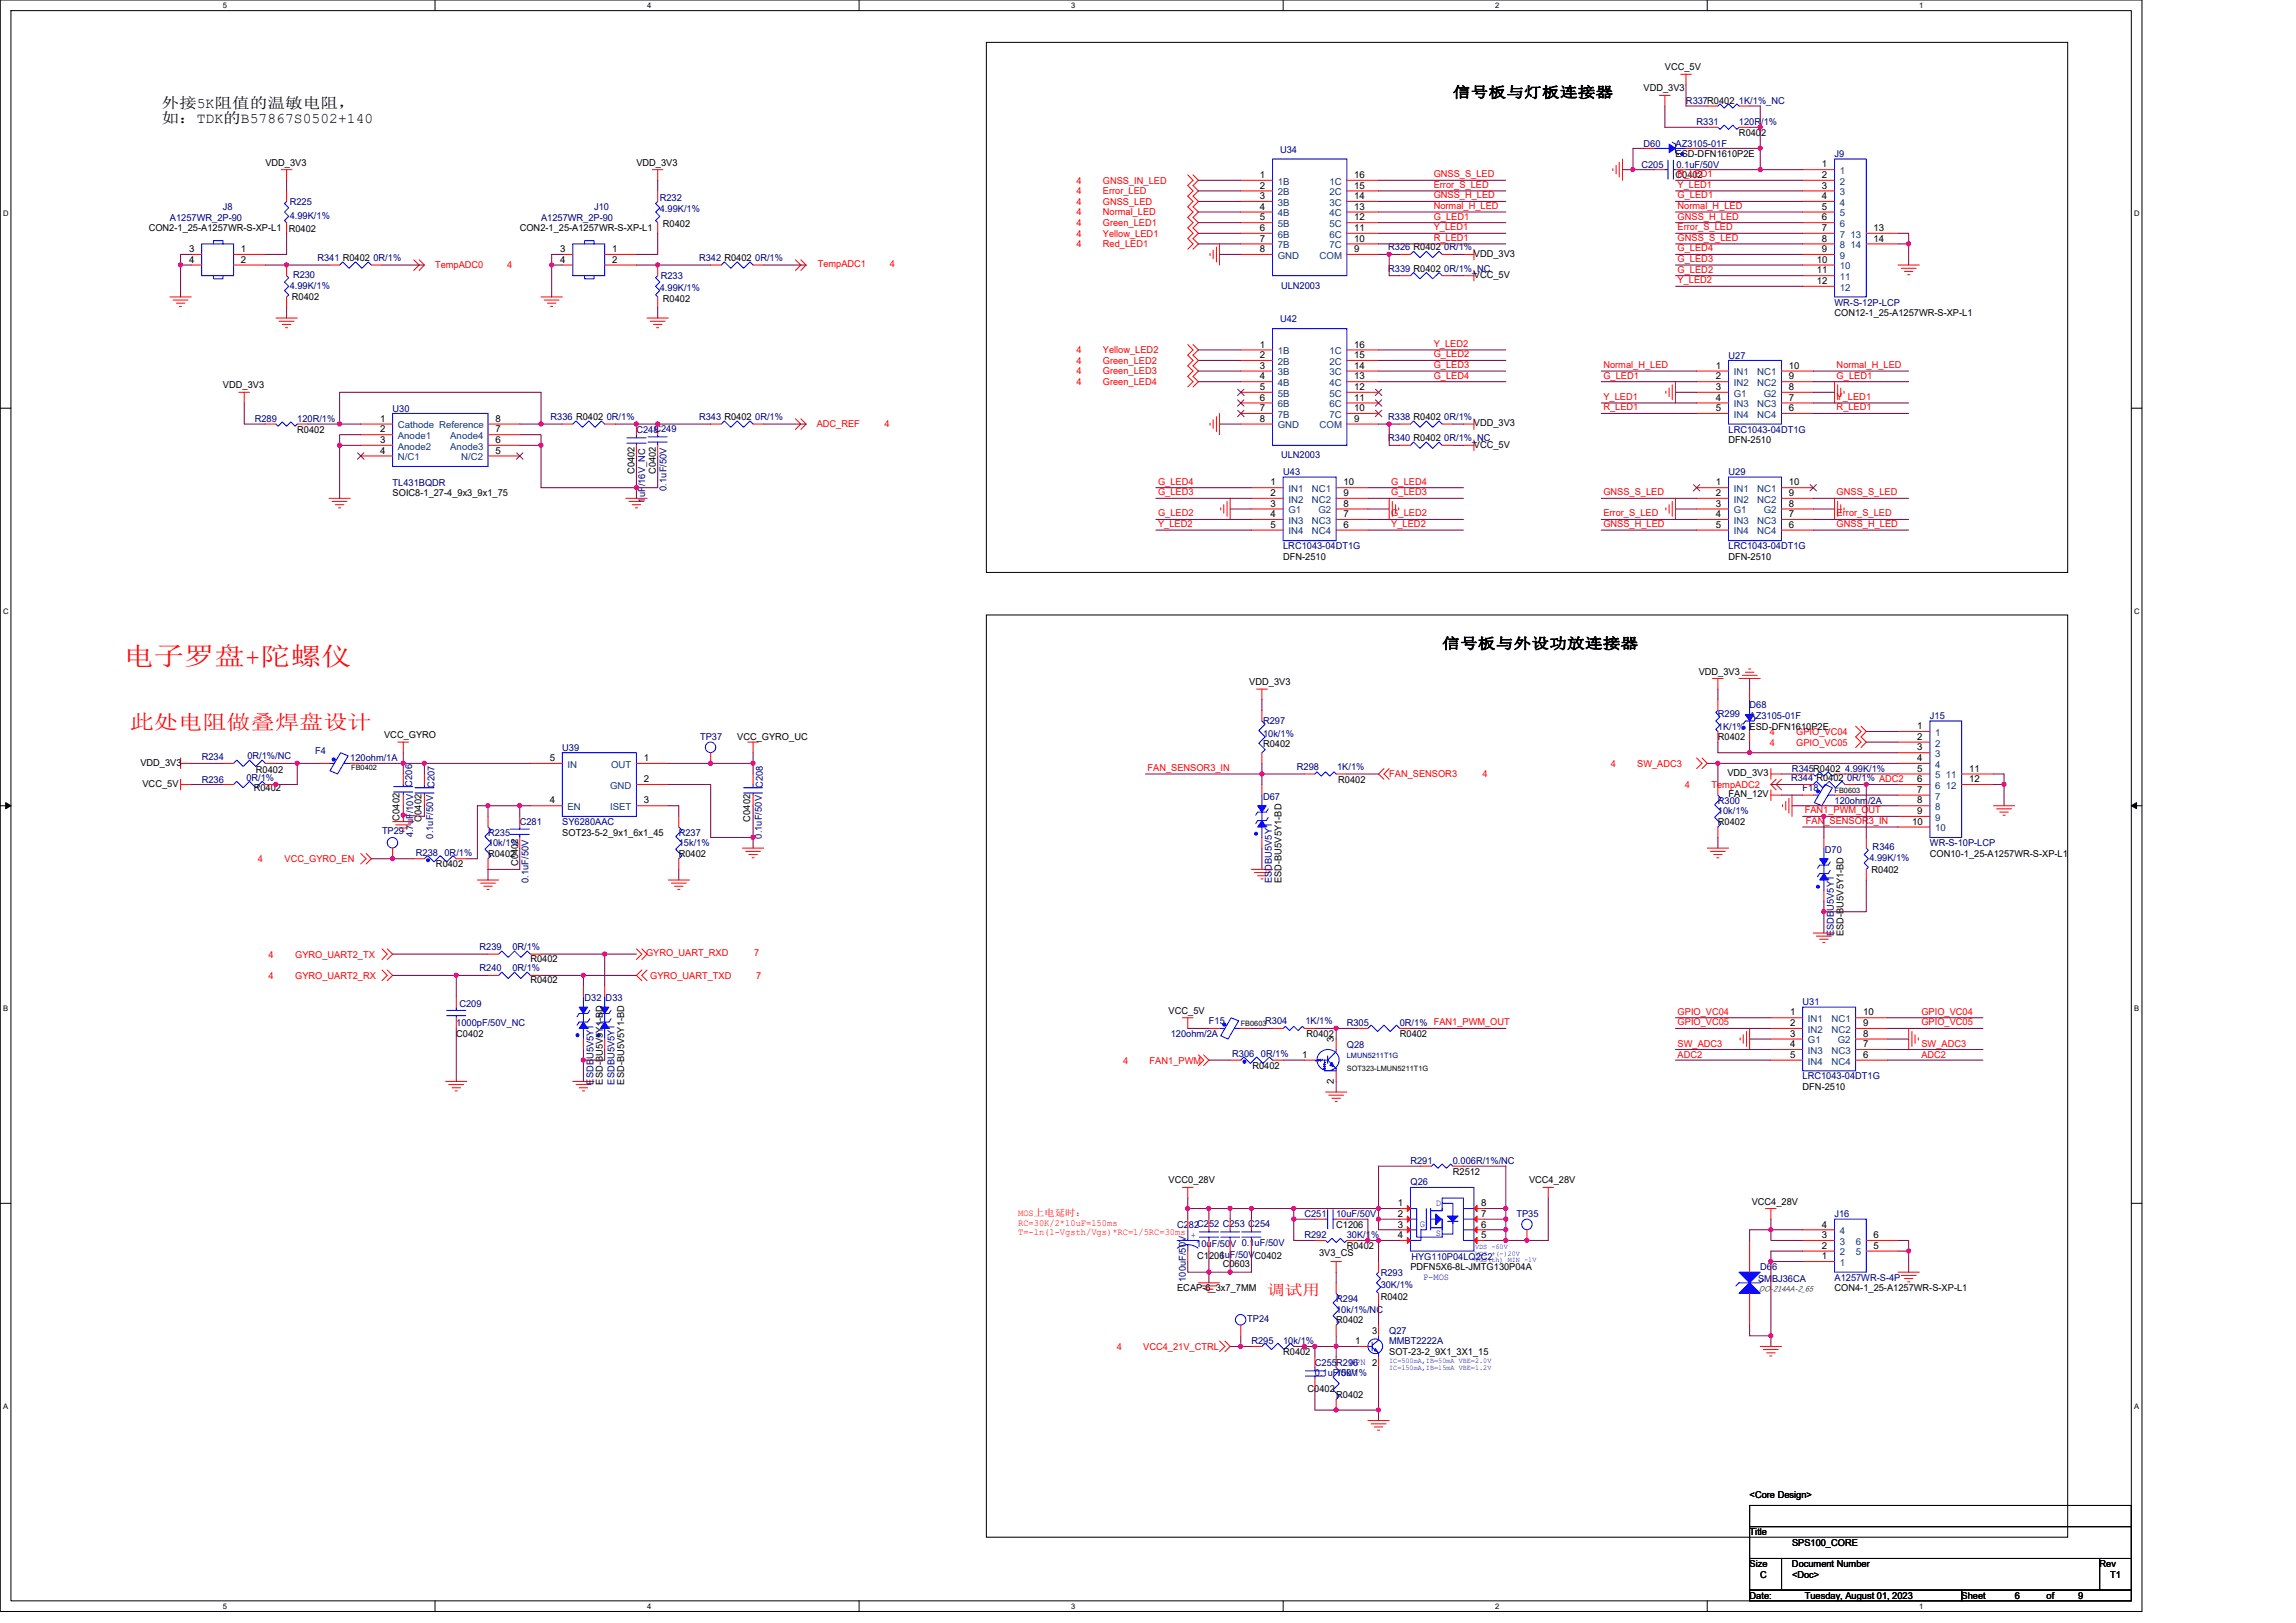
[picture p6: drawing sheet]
<svg xmlns="http://www.w3.org/2000/svg" width="297mm" height="210mm" viewBox="0 0 297 210" stroke-linecap="round" stroke-linejoin="round" font-family="sans-serif">
<defs><g id="words">
<text font-size="3.3" fill="#f00" x="16" y="86">电子罗盘+陀螺仪</text>
<text font-size="2.6" fill="#f00" x="16.8" y="94.3">此处电阻做叠焊盘设计</text>
<g font-size="1.9">
<text x="20.9" y="15.9">如：TDK的B57867S0502+140</text>
<text x="20.9" y="14">外接5K阻值的温敏电阻，</text>
<text x="188" y="12.6">信号板与灯板连接器</text>
<text x="186.6" y="83.9">信号板与外设功放连接器</text>
</g>
<text font-size="1.9" fill="#f00" x="164" y="167.5">调试用</text>
<g font-size="1.2">
<text x="212.6" y="11.8">VDD_3V3</text>
<text x="215.4" y="9.1">VCC_5V</text>
<text x="225" y="17.6">R0402</text>
<text x="34.3" y="21.4">VDD_3V3</text>
<text x="82.3" y="21.4">VDD_3V3</text>
<text x="163" y="23">1</text>
<text x="175.2" y="23">16</text>
<text x="216.8" y="23.1">C0402</text>
<text x="216.8" y="20.3">ESD-DFN1610P2E</text>
<text x="235.7" y="21.7">1</text>
<text x="235.7" y="23">2</text>
<text x="19.2" y="29.9">CON2-1_25-A1257WR-S-XP-L1</text>
<text x="67.2" y="29.9">CON2-1_25-A1257WR-S-XP-L1</text>
<text x="85.8" y="29.4">R0402</text>
<text x="163" y="24.4">2</text>
<text x="163" y="25.8">3</text>
<text x="163" y="27.1">4</text>
<text x="163" y="28.5">5</text>
<text x="163" y="29.9">6</text>
<text x="175.2" y="24.4">15</text>
<text x="175.2" y="25.8">14</text>
<text x="175.2" y="27.1">13</text>
<text x="175.2" y="28.5">12</text>
<text x="175.2" y="29.9">11</text>
<text x="235.7" y="24.4">3</text>
<text x="235.7" y="25.8">4</text>
<text x="235.7" y="27.1">5</text>
<text x="235.7" y="28.5">6</text>
<text x="235.7" y="29.9">7</text>
<text x="242.4" y="29.9">13</text>
<text x="24.5" y="32.6">3</text>
<text x="24.5" y="34">4</text>
<text x="31.2" y="32.6">1</text>
<text x="31.2" y="34">2</text>
<text x="37.4" y="30.1">R0402</text>
<text x="72.5" y="32.6">3</text>
<text x="72.5" y="34">4</text>
<text x="79.2" y="32.6">1</text>
<text x="79.2" y="34">2</text>
<text x="163" y="31.3">7</text>
<text x="163" y="32.6">8</text>
<text x="175.2" y="32.6">9</text>
<text x="175.2" y="31.3">10</text>
<text x="190.7" y="33.2">VDD_3V3</text>
<text x="190.7" y="36">VCC_5V</text>
<text x="235" y="34">10</text>
<text x="235" y="35.4">11</text>
<text x="235.7" y="31.3">8</text>
<text x="235.7" y="32.6">9</text>
<text x="242.4" y="31.3">14</text>
<text x="37.8" y="38.8">R0402</text>
<text x="85.8" y="39.1">R0402</text>
<text x="235" y="36.7">12</text>
<text x="237.3" y="40.9">CON12-1_25-A1257WR-S-XP-L1</text>
<text x="163" y="45">1</text>
<text x="163" y="46.3">2</text>
<text x="163" y="47.7">3</text>
<text x="175.2" y="45">16</text>
<text x="175.2" y="46.3">15</text>
<text x="175.2" y="47.7">14</text>
<text x="222" y="47.7">1</text>
<text x="231.4" y="47.7">10</text>
<text x="28.8" y="50.2">VDD_3V3</text>
<text x="163" y="49.1">4</text>
<text x="163" y="50.5">5</text>
<text x="163" y="51.8">6</text>
<text x="163" y="53.2">7</text>
<text x="175.2" y="49.1">13</text>
<text x="175.2" y="50.5">12</text>
<text x="175.2" y="51.8">11</text>
<text x="175.2" y="53.2">10</text>
<text x="222" y="49.1">2</text>
<text x="222" y="50.5">3</text>
<text x="222" y="51.8">4</text>
<text x="222" y="53.2">5</text>
<text x="231.4" y="53.2">6</text>
<text x="231.4" y="51.8">7</text>
<text x="231.4" y="49.1">9</text>
<text x="231.4" y="50.5">8</text>
<text x="38.5" y="56">R0402</text>
<text x="49.2" y="54.6">1</text>
<text x="49.2" y="55.9">2</text>
<text x="49.2" y="57.3">3</text>
<text x="49.2" y="58.7">4</text>
<text x="64.1" y="54.6">8</text>
<text x="64.1" y="58.7">5</text>
<text x="64.1" y="57.3">6</text>
<text x="64.1" y="55.9">7</text>
<text x="163" y="54.6">8</text>
<text x="175.2" y="54.6">9</text>
<text x="190.7" y="55.2">VDD_3V3</text>
<text x="190.7" y="57.9">VCC_5V</text>
<text x="223.6" y="57.4">DFN-2510</text>
<text x="50.8" y="64.2">SOIC8-1_27-4_9x3_9x1_75</text>
<text x="82.1" y="61.3" transform="rotate(-90 82.1 61.3)">C0402</text>
<text x="84.9" y="61.3" transform="rotate(-90 84.9 61.3)">C0402</text>
<text x="164.4" y="62.8">1</text>
<text x="164.4" y="64.2">2</text>
<text x="164.4" y="65.6">3</text>
<text x="173.8" y="64.2">9</text>
<text x="173.8" y="62.8">10</text>
<text x="173.8" y="65.6">8</text>
<text x="222" y="62.8">1</text>
<text x="222" y="64.2">2</text>
<text x="222" y="65.6">3</text>
<text x="231.4" y="64.2">9</text>
<text x="231.4" y="62.8">10</text>
<text x="231.4" y="65.6">8</text>
<text x="164.4" y="66.9">4</text>
<text x="164.4" y="68.3">5</text>
<text x="173.8" y="68.3">6</text>
<text x="173.8" y="66.9">7</text>
<text x="222" y="66.9">4</text>
<text x="222" y="68.3">5</text>
<text x="231.4" y="68.3">6</text>
<text x="231.4" y="66.9">7</text>
<text x="166" y="72.5">DFN-2510</text>
<text x="223.6" y="72.5">DFN-2510</text>
<text x="161.6" y="88.6">VDD_3V3</text>
<text x="219.8" y="87.3">VDD_3V3</text>
<text x="49.7" y="95.5">VCC_GYRO</text>
<text x="95.4" y="95.8">VCC_GYRO_UC</text>
<text x="222.2" y="95.8">R0402</text>
<text x="226.4" y="94.4">ESD-DFN1610P2E</text>
<text x="248" y="94.3">1</text>
<text x="248" y="95.7">2</text>
<text x="18.2" y="99.1">VDD_3V3</text>
<text x="18.4" y="101.8">VCC_5V</text>
<text x="33.1" y="100">R0402</text>
<text x="71.1" y="98.5">5</text>
<text x="83.3" y="101.2">2</text>
<text x="83.3" y="98.5">1</text>
<text x="163.4" y="96.6">R0402</text>
<text x="173.1" y="101.3">R0402</text>
<text x="223.5" y="100.4">VDD_3V3</text>
<text x="248" y="97.1">3</text>
<text x="248" y="98.5">4</text>
<text x="248" y="99.8">5</text>
<text x="248" y="101.2">6</text>
<text x="254.7" y="99.8">11</text>
<text x="254.7" y="101.2">12</text>
<text x="32.8" y="102.3">R0402</text>
<text x="51.7" y="106.2" transform="rotate(-90 51.7 106.2)">C0402</text>
<text x="54.5" y="106.3" transform="rotate(-90 54.5 106.3)">C0402</text>
<text x="71.1" y="103.9">4</text>
<text x="83.3" y="103.9">3</text>
<text x="97.1" y="106.3" transform="rotate(-90 97.1 106.3)">C0402</text>
<text x="222.2" y="106.7">R0402</text>
<text x="223.6" y="103.2">FAN_12V</text>
<text x="247.4" y="106.7">10</text>
<text x="248" y="102.6">7</text>
<text x="248" y="103.9">8</text>
<text x="248" y="105.3">9</text>
<text x="56.4" y="112.2">R0402</text>
<text x="63.1" y="110.8">R0402</text>
<text x="67" y="112.1" transform="rotate(-90 67 112.1)">C0402</text>
<text x="72.7" y="108.1">SOT23-5-2_9x1_6x1_45</text>
<text x="87.8" y="110.8">R0402</text>
<text x="242.1" y="112.9">R0402</text>
<text x="249.7" y="110.8">CON10-1_25-A1257WR-S-XP-L1</text>
<text x="165.8" y="114.3" transform="rotate(-90 165.8 114.3)">ESD-BU5V5Y1-BD</text>
<text x="68.6" y="124.4">R0402</text>
<text x="238.5" y="121.1" transform="rotate(-90 238.5 121.1)">ESD-BU5V5Y1-BD</text>
<text x="68.6" y="127.2">R0402</text>
<text x="151.2" y="131.1">VCC_5V</text>
<text x="231.6" y="131.4">1</text>
<text x="241" y="131.4">10</text>
<text x="59" y="134.2">C0402</text>
<text x="168.5" y="136.9">1</text>
<text x="169" y="134.2">R0402</text>
<text x="172.6" y="134.8" transform="rotate(-90 172.6 134.8)">3</text>
<text x="181.1" y="134.2">R0402</text>
<text x="231.6" y="132.8">2</text>
<text x="231.6" y="134.1">3</text>
<text x="231.6" y="135.5">4</text>
<text x="231.6" y="136.9">5</text>
<text x="241" y="136.9">6</text>
<text x="241" y="135.5">7</text>
<text x="241" y="132.8">9</text>
<text x="241" y="134.1">8</text>
<text x="78" y="140.3" transform="rotate(-90 78 140.3)">ESD-BU5V5Y1-BD</text>
<text x="80.7" y="140.3" transform="rotate(-90 80.7 140.3)">ESD-BU5V5Y1-BD</text>
<text x="162" y="138.3">R0402</text>
<text x="172.6" y="140.2" transform="rotate(-90 172.6 140.2)">2</text>
<text x="233.2" y="141">DFN-2510</text>
<text x="151.2" y="153.1">VCC0_28V</text>
<text x="188" y="152">R2512</text>
<text x="197.8" y="153.1">VCC4_28V</text>
<text x="226.6" y="155.9">VCC4_28V</text>
<text x="172.9" y="158.9">C1206</text>
<text x="174.2" y="161.6">R0402</text>
<text x="180.8" y="160.2">4</text>
<text x="180.8" y="157.4">2</text>
<text x="180.8" y="158.8">3</text>
<text x="180.8" y="156.1">1</text>
<text x="191.6" y="160.2">5</text>
<text x="191.6" y="158.8">6</text>
<text x="191.6" y="157.4">7</text>
<text x="191.6" y="156.1">8</text>
<text x="235.7" y="161.6">2</text>
<text x="235.7" y="160.2">3</text>
<text x="235.7" y="158.8">4</text>
<text x="242.4" y="161.6">5</text>
<text x="242.4" y="160.2">6</text>
<text x="152.3" y="167.1">ECAP-6_3x7_7MM</text>
<text x="154.9" y="162.8">C1206</text>
<text x="158.2" y="163.9">C0603</text>
<text x="170.7" y="162.6">3V3_CS</text>
<text x="182.5" y="164.3">PDFN5X6-8L-JMTG130P04A</text>
<text x="235.7" y="162.9">1</text>
<text x="237.3" y="167.1">CON4-1_25-A1257WR-S-XP-L1</text>
<text x="172.9" y="171.2">R0402</text>
<text x="175.3" y="173.9">1</text>
<text x="177.5" y="172.6">3</text>
<text x="178.6" y="168.2">R0402</text>
<text x="166" y="175.3">R0402</text>
<text x="179.7" y="175.3">SOT-23-2_9X1_3X1_15</text>
<text x="169.2" y="180.1">C0402</text>
<text x="172.9" y="180.8">R0402</text>
<text x="226.4" y="193.8">&lt;Core Design&gt;</text>
<text x="226.4" y="198.6">Title</text>
<text x="226.4" y="202.8">Size</text>
<text x="231.8" y="202.8">Document Number</text>
<text x="231.8" y="200">SPS100_CORE</text>
<text x="271.6" y="202.8">Rev</text>
<text x="226.4" y="206.9">Date:</text>
<text x="227.7" y="204.1">C</text>
<text x="231.8" y="204.1">&lt;Doc&gt;</text>
<text x="233.5" y="206.9">Tuesday, August 01, 2023</text>
<text x="253.8" y="206.9">Sheet</text>
<text x="260.6" y="206.9">6</text>
<text x="264.8" y="206.9">of</text>
<text x="268.9" y="206.9">9</text>
<text x="273" y="204.1">T1</text>
</g>
<g font-size="1.2" fill="#000080">
<text x="218.1" y="13.5">R337R0402</text>
<text x="219.5" y="16.2">R331</text>
<text x="225" y="16.2">120R/1%</text>
<text x="225" y="13.5">1K/1%_NC</text>
<text x="165.6" y="19.8">U34</text>
<text x="212.4" y="21.7">C205</text>
<text x="212.6" y="19">D60</text>
<text x="216.8" y="19">AZ3105-01F</text>
<text x="216.9" y="21.7">0.1uF/50V</text>
<text x="237.3" y="20.3">J9</text>
<text x="22" y="28.6">A1257WR_2P-90</text>
<text x="28.8" y="27.2">J8</text>
<text x="37.5" y="26.5">R225</text>
<text x="37.5" y="28.3">4.99K/1%</text>
<text x="70" y="28.6">A1257WR_2P-90</text>
<text x="76.9" y="27.2">J10</text>
<text x="85.4" y="26">R232</text>
<text x="85.4" y="27.5">4.99K/1%</text>
<text x="37.9" y="36">R230</text>
<text x="41.1" y="33.8">R341 R0402</text>
<text x="48.3" y="33.8">0R/1%</text>
<text x="90.4" y="33.8">R342 R0402</text>
<text x="97.7" y="33.8">0R/1%</text>
<text x="179.6" y="35.1">R339 R0402</text>
<text x="179.6" y="32.4">R326 R0402</text>
<text x="186.9" y="35.1">0R/1%_NC</text>
<text x="186.9" y="32.4">0R/1%</text>
<text x="37.5" y="37.3">4.99K/1%</text>
<text x="85.4" y="37.6">4.99K/1%</text>
<text x="85.5" y="36.1">R233</text>
<text x="165.6" y="41.7">U42</text>
<text x="165.7" y="37.3">ULN2003</text>
<text x="237.3" y="39.5">WR-S-12P-LCP</text>
<text x="223.6" y="46.4">U27</text>
<text x="50.8" y="53.3">U30</text>
<text x="33" y="54.6">R289</text>
<text x="38.5" y="54.6">120R/1%</text>
<text x="71.2" y="54.3">R336 R0402</text>
<text x="78.5" y="54.3">0R/1%</text>
<text x="82.3" y="56">C248C249</text>
<text x="90.4" y="54.3">R343 R0402</text>
<text x="97.7" y="54.3">0R/1%</text>
<text x="165.7" y="59.3">ULN2003</text>
<text x="179.6" y="57.1">R340 R0402</text>
<text x="179.6" y="54.3">R338 R0402</text>
<text x="186.9" y="57.1">0R/1%_NC</text>
<text x="186.9" y="54.3">0R/1%</text>
<text x="223.6" y="56">LRC1043-04DT1G</text>
<text x="50.8" y="62.8">TL431BQDR</text>
<text x="83.5" y="65" transform="rotate(-90 83.5 65)">1uF/16V_NC</text>
<text x="86.2" y="63.5" transform="rotate(-90 86.2 63.5)">0.1uF/50V</text>
<text x="166" y="61.5">U43</text>
<text x="223.6" y="61.5">U29</text>
<text x="166" y="71.1">LRC1043-04DT1G</text>
<text x="223.6" y="71.1">LRC1043-04DT1G</text>
<text x="90.6" y="95.8">TP37</text>
<text x="163.4" y="93.7">R297</text>
<text x="163.4" y="95.4">10k/1%</text>
<text x="222.2" y="92.8">R299</text>
<text x="222.2" y="94.4">1K/1%</text>
<text x="226.4" y="91.7">D68</text>
<text x="226.4" y="93">AZ3105-01F</text>
<text x="249.7" y="93">J15</text>
<text x="26.1" y="101.3">R236</text>
<text x="26.1" y="98.4">R234</text>
<text x="31.9" y="101">0R/1%</text>
<text x="32" y="98.2">0R/1%/NC</text>
<text x="40.8" y="97.6">F4</text>
<text x="45.3" y="98.5">120ohm/1A</text>
<text x="53.3" y="101.8" transform="rotate(-90 53.3 101.8)">C206</text>
<text x="56.2" y="101.9" transform="rotate(-90 56.2 101.9)">C207</text>
<text x="72.7" y="97.1">U39</text>
<text x="98.7" y="101.9" transform="rotate(-90 98.7 101.9)">C208</text>
<text x="167.8" y="99.6">R298</text>
<text x="173" y="99.6">1K/1%</text>
<text x="231.7" y="101">R344 R0402</text>
<text x="231.8" y="99.9">R345R0402</text>
<text x="238.7" y="99.9">4.99K/1%</text>
<text x="239" y="101">0R/1% ADC2</text>
<text x="49.4" y="107.8">TP29</text>
<text x="67.2" y="106.7">C281</text>
<text x="72.7" y="106.7">SY6280AAC</text>
<text x="163.4" y="103.4">D67</text>
<text x="222.2" y="104">R300</text>
<text x="222.2" y="105.4">10k/1%</text>
<text x="233.2" y="102.3">F18</text>
<text x="237.3" y="104">120ohm/2A</text>
<text x="53.4" y="108.4" transform="rotate(-90 53.4 108.4)">4.7uF/10V</text>
<text x="53.8" y="110.7">R238 0R/1%</text>
<text x="56" y="108.5" transform="rotate(-90 56 108.5)">0.1uF/50V</text>
<text x="63.1" y="108.1">R235</text>
<text x="63.1" y="109.5">10k/1%</text>
<text x="87.8" y="108.1">R237</text>
<text x="87.8" y="109.5">15k/1%</text>
<text x="98.6" y="108.5" transform="rotate(-90 98.6 108.5)">0.1uF/50V</text>
<text x="236.1" y="110.3">D70</text>
<text x="241.8" y="111.4">4.99K/1%</text>
<text x="242.3" y="110">R346</text>
<text x="249.7" y="109.5">WR-S-10P-LCP</text>
<text x="68.4" y="114.3" transform="rotate(-90 68.4 114.3)">0.1uF/50V</text>
<text x="164.5" y="114.3" transform="rotate(-90 164.5 114.3)">ESDBU5V5Y1</text>
<text x="62" y="125.7">R240</text>
<text x="62" y="122.9">R239</text>
<text x="66.3" y="125.7">0R/1%</text>
<text x="66.3" y="122.9">0R/1%</text>
<text x="237.2" y="121.1" transform="rotate(-90 237.2 121.1)">ESDBU5V5Y1</text>
<text x="59.4" y="130.3">C209</text>
<text x="75.6" y="129.5">D32</text>
<text x="78.4" y="129.5">D33</text>
<text x="233.2" y="130">U31</text>
<text x="59" y="132.8">1000pF/50V_NC</text>
<text x="151.5" y="134.2">120ohm/2A</text>
<text x="156.4" y="132.5">F15</text>
<text x="159.4" y="136.8">R306 0R/1%</text>
<text x="163.7" y="132.5">R304</text>
<text x="168.9" y="132.5">1K/1%</text>
<text x="174.2" y="132.8">R305</text>
<text x="174.2" y="135.6">Q28</text>
<text x="181.1" y="132.8">0R/1% FAN1_PWM_OUT</text>
<text x="76.8" y="140.3" transform="rotate(-90 76.8 140.3)">ESDBU5V5Y1</text>
<text x="79.5" y="140.3" transform="rotate(-90 79.5 140.3)">ESDBU5V5Y1</text>
<text x="233.2" y="139.7">LRC1043-04DT1G</text>
<text x="182.5" y="153.4">Q26</text>
<text x="182.5" y="150.6">R291</text>
<text x="188" y="150.6">0.006R/1%/NC</text>
<text x="152.3" y="158.9">C282C252 C253 C254</text>
<text x="154.8" y="161.3">10uF/50V 0.1uF/50V</text>
<text x="168.8" y="160.2">R292</text>
<text x="168.8" y="157.5">C251</text>
<text x="172.9" y="157.5">10uF/50V</text>
<text x="174.2" y="160.2">30K/1%</text>
<text x="196.2" y="157.5">TP35</text>
<text x="237.3" y="157.5">J16</text>
<text x="153.4" y="165.8" transform="rotate(-90 153.4 165.8)">100uF/50V</text>
<text x="157.8" y="162.7">1uF/50VC0402</text>
<text x="178.6" y="165">R293</text>
<text x="178.6" y="166.7">30K/1%</text>
<text x="182.6" y="163">HYG110P04LQ2C2</text>
<text x="227.5" y="165.9">SMBJ36CA</text>
<text x="227.7" y="164.3">D66</text>
<text x="237.3" y="165.7">A1257WR-S-4P</text>
<text x="161.4" y="171.1">TP24</text>
<text x="161.9" y="173.9">R295</text>
<text x="166" y="173.9">10k/1%</text>
<text x="172.9" y="168.5">R294</text>
<text x="172.9" y="169.8">10k/1%/NC</text>
<text x="179.7" y="172.6">Q27</text>
<text x="179.7" y="173.9">MMBT2222A</text>
<text x="170.1" y="176.7">C255R296</text>
<text x="170.1" y="178.1">0.1uF/50V</text>
<text x="172.9" y="178.1">10k/1%</text>
</g>
<g font-size="1.2" fill="#f00">
<text x="139.3" y="23.7">4</text>
<text x="142.7" y="23.7">GNSS_IN_LED</text>
<text x="185.5" y="22.9">GNSS_S_LED</text>
<text x="217" y="22.9">R_LED1</text>
<text x="139.3" y="25.1">4</text>
<text x="139.3" y="26.5">4</text>
<text x="139.3" y="27.9">4</text>
<text x="139.3" y="29.3">4</text>
<text x="142.7" y="25.1">Error_LED</text>
<text x="142.7" y="26.5">GNSS_LED</text>
<text x="142.7" y="27.9">Normal_LED</text>
<text x="142.7" y="29.3">Green_LED1</text>
<text x="185.5" y="24.3">Error_S_LED</text>
<text x="185.5" y="25.7">GNSS_H_LED</text>
<text x="185.5" y="27.1">Normal_H_LED</text>
<text x="185.5" y="28.4">G_LED1</text>
<text x="185.5" y="29.8">Y_LED1</text>
<text x="217" y="28.4">GNSS_H_LED</text>
<text x="217" y="24.3">Y_LED1</text>
<text x="217" y="25.7">G_LED1</text>
<text x="217" y="27.1">Normal_H_LED</text>
<text x="217" y="29.8">Error_S_LED</text>
<text x="56.3" y="34.7">TempADC0</text>
<text x="65.6" y="34.7">4</text>
<text x="105.8" y="34.6">TempADC1</text>
<text x="115.1" y="34.6">4</text>
<text x="139.3" y="30.6">4</text>
<text x="139.3" y="32">4</text>
<text x="142.7" y="30.6">Yellow_LED1</text>
<text x="142.7" y="32">Red_LED1</text>
<text x="185.5" y="31.2">R_LED1</text>
<text x="217" y="31.2">GNSS_S_LED</text>
<text x="217" y="32.5">G_LED4</text>
<text x="217" y="33.9">G_LED3</text>
<text x="217" y="35.3">G_LED2</text>
<text x="217" y="36.7">Y_LED2</text>
<text x="139.3" y="45.7">4</text>
<text x="139.3" y="47.1">4</text>
<text x="142.7" y="45.7">Yellow_LED2</text>
<text x="142.7" y="47.1">Green_LED2</text>
<text x="185.5" y="44.9">Y_LED2</text>
<text x="185.5" y="46.2">G_LED2</text>
<text x="185.5" y="47.6">G_LED3</text>
<text x="207.4" y="47.6">Normal_H_LED</text>
<text x="237.6" y="47.6">Normal_H_LED</text>
<text x="139.3" y="48.5">4</text>
<text x="139.3" y="49.8">4</text>
<text x="142.7" y="48.5">Green_LED3</text>
<text x="142.7" y="49.8">Green_LED4</text>
<text x="185.5" y="49">G_LED4</text>
<text x="207.4" y="49">G_LED1</text>
<text x="207.4" y="51.8">Y_LED1</text>
<text x="207.4" y="53.1">R_LED1</text>
<text x="237.6" y="49">G_LED1</text>
<text x="237.6" y="51.8">Y_LED1</text>
<text x="237.6" y="53.1">R_LED1</text>
<text x="105.7" y="55.3">ADC_REF</text>
<text x="114.4" y="55.3">4</text>
<text x="149.8" y="64.1">G_LED3</text>
<text x="149.8" y="62.7">G_LED4</text>
<text x="180" y="64.1">G_LED3</text>
<text x="180" y="62.7">G_LED4</text>
<text x="207.4" y="64.1">GNSS_S_LED</text>
<text x="237.6" y="64.1">GNSS_S_LED</text>
<text x="149.8" y="66.8">G_LED2</text>
<text x="149.8" y="68.2">Y_LED2</text>
<text x="180" y="66.8">G_LED2</text>
<text x="180" y="68.2">Y_LED2</text>
<text x="207.4" y="66.8">Error_S_LED</text>
<text x="207.4" y="68.2">GNSS_H_LED</text>
<text x="237.6" y="66.8">Error_S_LED</text>
<text x="237.6" y="68.2">GNSS_H_LED</text>
<text x="229" y="95.1">4</text>
<text x="232.4" y="95.1">GPIO_VC04</text>
<text x="148.5" y="99.8">FAN_SENSOR3_IN</text>
<text x="179.7" y="100.6">FAN_SENSOR3</text>
<text x="191.8" y="100.6">4</text>
<text x="208.4" y="99.2">4</text>
<text x="211.8" y="99.2">SW_ADC3</text>
<text x="218" y="101.9">4</text>
<text x="221.4" y="101.9">TempADC2</text>
<text x="229" y="96.5">4</text>
<text x="232.4" y="96.5">GPIO_VC05</text>
<text x="233.5" y="105.2">FAN1_PWM_OUT</text>
<text x="233.6" y="106.6">FAN_SENSOR3_IN</text>
<text x="33.4" y="111.5">4</text>
<text x="36.8" y="111.5">VCC_GYRO_EN</text>
<text x="34.8" y="123.9">4</text>
<text x="38.2" y="123.9">GYRO_UART2_TX</text>
<text x="83.6" y="123.7">GYRO_UART_RXD</text>
<text x="97.6" y="123.7">7</text>
<text x="34.8" y="126.6">4</text>
<text x="38.2" y="126.6">GYRO_UART2_RX</text>
<text x="84.1" y="126.6">GYRO_UART_TXD</text>
<text x="97.8" y="126.6">7</text>
<text x="217" y="131.3">GPIO_VC04</text>
<text x="248.6" y="131.3">GPIO_VC04</text>
<text x="145.3" y="137.6">4</text>
<text x="148.7" y="137.6">FAN1_PWM</text>
<text x="217" y="132.7">GPIO_VC05</text>
<text x="217" y="135.4">SW_ADC3</text>
<text x="217" y="136.9">ADC2</text>
<text x="248.6" y="132.7">GPIO_VC05</text>
<text x="248.6" y="135.4">SW_ADC3</text>
<text x="248.6" y="136.9">ADC2</text>
<text x="131.7" y="157.3">MOS上电延时：</text>
<text x="131.7" y="158.6">RC=30K/2*10uF=150ms</text>
<text x="131.7" y="159.8">T=-ln(1-Vgsth/Vgs)*RC=1/5RC=30ms</text>
<text x="144.5" y="174.6">4</text>
<text x="147.9" y="174.6">VCC4_21V_CTRL</text>
</g>
<g font-size="1.2" fill="#004080">
<text x="165.3" y="23.9">1B</text>
<text x="172" y="23.9">1C</text>
<text x="238" y="22.5">1</text>
<text x="238" y="23.9">2</text>
<text x="165.3" y="25.3">2B</text>
<text x="165.3" y="26.6">3B</text>
<text x="165.3" y="28">4B</text>
<text x="165.3" y="29.4">5B</text>
<text x="172" y="25.3">2C</text>
<text x="172" y="26.6">3C</text>
<text x="172" y="28">4C</text>
<text x="172" y="29.4">5C</text>
<text x="238" y="25.3">3</text>
<text x="238" y="26.6">4</text>
<text x="238" y="28">5</text>
<text x="238" y="29.4">6</text>
<text x="165.3" y="30.8">6B</text>
<text x="165.3" y="32.1">7B</text>
<text x="165.3" y="33.5">GND</text>
<text x="170.7" y="33.5">COM</text>
<text x="172" y="30.8">6C</text>
<text x="172" y="32.1">7C</text>
<text x="238" y="30.8">7</text>
<text x="238" y="32.1">8</text>
<text x="238" y="33.5">9</text>
<text x="238" y="34.9">10</text>
<text x="239.4" y="30.8">13</text>
<text x="239.4" y="32.1">14</text>
<text x="238" y="36.2">11</text>
<text x="238" y="37.6">12</text>
<text x="165.3" y="45.8">1B</text>
<text x="165.3" y="47.2">2B</text>
<text x="172" y="45.8">1C</text>
<text x="172" y="47.2">2C</text>
<text x="165.3" y="48.6">3B</text>
<text x="165.3" y="50">4B</text>
<text x="165.3" y="51.3">5B</text>
<text x="165.3" y="52.7">6B</text>
<text x="172" y="48.6">3C</text>
<text x="172" y="50">4C</text>
<text x="172" y="51.3">5C</text>
<text x="172" y="52.7">6C</text>
<text x="224.3" y="48.6">IN1</text>
<text x="224.3" y="50">IN2</text>
<text x="224.3" y="51.3">G1</text>
<text x="224.3" y="52.7">IN3</text>
<text x="227.3" y="52.7">NC3</text>
<text x="227.3" y="50">NC2</text>
<text x="227.3" y="48.6">NC1</text>
<text x="228.2" y="51.3">G2</text>
<text x="51.5" y="55.4">Cathode Reference</text>
<text x="51.5" y="56.8">Anode1</text>
<text x="51.5" y="58.2">Anode2</text>
<text x="51.5" y="59.6">N/C1</text>
<text x="58.2" y="58.2">Anode3</text>
<text x="58.2" y="56.8">Anode4</text>
<text x="59.7" y="59.6">N/C2</text>
<text x="165.3" y="54.1">7B</text>
<text x="165.3" y="55.4">GND</text>
<text x="170.7" y="55.4">COM</text>
<text x="172" y="54.1">7C</text>
<text x="224.3" y="54.1">IN4</text>
<text x="227.3" y="54.1">NC4</text>
<text x="166.7" y="63.7">IN1</text>
<text x="166.7" y="65">IN2</text>
<text x="169.7" y="65">NC2</text>
<text x="169.7" y="63.7">NC1</text>
<text x="224.3" y="63.7">IN1</text>
<text x="224.3" y="65">IN2</text>
<text x="227.3" y="65">NC2</text>
<text x="227.3" y="63.7">NC1</text>
<text x="166.7" y="66.4">G1</text>
<text x="166.7" y="67.8">IN3</text>
<text x="166.7" y="69.2">IN4</text>
<text x="169.7" y="69.2">NC4</text>
<text x="169.7" y="67.8">NC3</text>
<text x="170.6" y="66.4">G2</text>
<text x="224.3" y="66.4">G1</text>
<text x="224.3" y="67.8">IN3</text>
<text x="224.3" y="69.2">IN4</text>
<text x="227.3" y="69.2">NC4</text>
<text x="227.3" y="67.8">NC3</text>
<text x="228.2" y="66.4">G2</text>
<text x="250.4" y="95.2">1</text>
<text x="73.4" y="99.3">IN</text>
<text x="79.1" y="99.3">OUT</text>
<text x="250.4" y="96.6">2</text>
<text x="250.4" y="98">3</text>
<text x="250.4" y="99.3">4</text>
<text x="250.4" y="100.7">5</text>
<text x="251.8" y="100.7">11</text>
<text x="73.4" y="104.8">EN</text>
<text x="78.9" y="102.1">GND</text>
<text x="78.9" y="104.8">ISET</text>
<text x="250.4" y="102.1">6</text>
<text x="250.4" y="103.4">7</text>
<text x="250.4" y="104.8">8</text>
<text x="250.4" y="106.2">9</text>
<text x="250.4" y="107.6">10</text>
<text x="251.8" y="102.1">12</text>
<text x="233.9" y="132.2">IN1</text>
<text x="233.9" y="133.6">IN2</text>
<text x="233.9" y="135">G1</text>
<text x="233.9" y="136.4">IN3</text>
<text x="233.9" y="137.7">IN4</text>
<text x="236.9" y="137.7">NC4</text>
<text x="236.9" y="136.4">NC3</text>
<text x="236.9" y="133.6">NC2</text>
<text x="236.9" y="132.2">NC1</text>
<text x="237.8" y="135">G2</text>
<text x="238" y="161.1">3</text>
<text x="238" y="159.7">4</text>
<text x="240.1" y="161.1">6</text>
<text x="238" y="163.8">1</text>
<text x="238" y="162.4">2</text>
<text x="240.1" y="162.4">5</text>
</g>
<g font-size="1.2" fill="#00f">
<text x="185.8" y="156">D</text>
<text x="154.1" y="160.2">+</text>
<text x="183.7" y="158.7">G</text>
<text x="185.8" y="160">S</text>
<text x="184.1" y="165.6">P-MOS</text>
<text x="174.6" y="176.6">NPN 2</text>
</g>
<g font-size="1">
<text x="28.8" y="1">5</text>
<text x="83.7" y="1">4</text>
<text x="138.6" y="1">3</text>
<text x="193.4" y="1">2</text>
<text x="248.3" y="1">1</text>
<text x=".4" y="28">D</text>
<text x="276.1" y="28">D</text>
<text x=".4" y="79.4">C</text>
<text x="276.1" y="79.4">C</text>
<text x="45.4" y="99.6">FB0402</text>
<text x="237.3" y="102.6">FB0603</text>
<text x=".4" y="130.9">B</text>
<text x="276.1" y="130.9">B</text>
<text x="160.5" y="132.8">FB0603</text>
<text x="174.2" y="138.6">SOT323-LMUN5211T1G</text>
<text x="227.6" y="167">DO-214AA-2_65</text>
<text x=".4" y="182.3">A</text>
<text x="276.1" y="182.3">A</text>
<text x="28.8" y="208.2">5</text>
<text x="83.7" y="208.2">4</text>
<text x="138.6" y="208.2">3</text>
<text x="193.4" y="208.2">2</text>
<text x="248.3" y="208.2">1</text>
</g>
<text font-size="1" fill="#000080" x="174.2" y="136.9">LMUN5211T1G</text>
<g font-size="1" fill="#00f">
<text x="190.8" y="161.6">VDS -60V</text>
<text x="190.8" y="162.5">VGS +(-)20V</text>
<text x="190.8" y="163.3">VGS(th) MIN -1V</text>
<text x="179.7" y="176.3">IC=500mA,IB=50mA VBE=2.0V</text>
<text x="179.7" y="177.3">IC=150mA,IB=15mA VBE=1.2V</text>
</g>
</g></defs>
<path d="M0 0h277.1v208.5h-277.1zM1.4 1.4h274.3v205.7h-274.3z" fill="none" stroke="#000" stroke-width=".13"/>
<g fill="#fff">
<path d="M28.8 .1h.6v1.1h-.6z"/>
<path d="M28.8 207.3h.6v1.1h-.6z"/>
</g>
<path d="M56.3 0v1.4M56.3 207.1v1.4" fill="none" stroke="#000" stroke-width=".13"/>
<g fill="#fff">
<path d="M83.7 .1h.6v1.1h-.6z"/>
<path d="M83.7 207.3h.6v1.1h-.6z"/>
</g>
<path d="M111.1 0v1.4M111.1 207.1v1.4" fill="none" stroke="#000" stroke-width=".13"/>
<g fill="#fff">
<path d="M138.6 .1h.5v1.1h-.5z"/>
<path d="M138.6 207.3h.5v1.1h-.5z"/>
</g>
<path d="M166 0v1.4M166 207.1v1.4" fill="none" stroke="#000" stroke-width=".13"/>
<g fill="#fff">
<path d="M193.4 .1h.6v1.1h-.6z"/>
<path d="M193.4 207.3h.6v1.1h-.6z"/>
</g>
<path d="M220.9 0v1.4M220.9 207.1v1.4" fill="none" stroke="#000" stroke-width=".13"/>
<g fill="#fff">
<path d="M248.3 .1h.6v1.1h-.6z"/>
<path d="M248.3 207.3h.6v1.1h-.6z"/>
<path d="M.4 27.1h.7v1.1h-.7z"/>
<path d="M276.1 27.1h.7v1.1h-.7z"/>
<path d="M.4 78.5h.7v1.1h-.7z"/>
<path d="M276.1 78.5h.7v1.1h-.7z"/>
</g>
<path d="M0 52.8h1.4M275.7 52.8h1.4" fill="none" stroke="#000" stroke-width=".13"/>
<g fill="#fff">
<path d="M.4 130h.7v1.1h-.7z"/>
<path d="M276.1 130h.7v1.1h-.7z"/>
</g>
<path d="M0 104.2h1.4M275.7 104.2h1.4" fill="none" stroke="#000" stroke-width=".13"/>
<path d="M.7 103.8l.7 .4-.7 .4zM275.7 104.2l.7-.4v.8z" fill="#000" stroke="#000" stroke-width=".13"/>
<g fill="#fff">
<path d="M.4 181.4h.7v1.1h-.7z"/>
<path d="M276.1 181.4h.7v1.1h-.7z"/>
</g>
<path d="M127.6 5.5h139.9v68.6h-139.9zM127.6 79.6h139.9v119.3h-139.9zM0 155.7h1.4M275.7 155.7h1.4M226.4 194.8h49.3v2.7h-49.3zM226.4 197.5h49.3v4.1h-49.3zM226.4 201.6h4.1v4.1h-4.1zM226.4 205.7h27.4v1.4h-27.4zM230.5 201.6h41.1v4.1h-41.1zM253.8 205.7h21.9v1.4h-21.9zM271.6 201.6h4.1v4.1h-4.1z" fill="none" stroke="#000" stroke-width=".13"/>
<g fill="none" stroke="#f00" stroke-width=".13">
<path d="M212.6 19.2h1.4M214.7 12.3h1.4M215.4 12.3v1.4M217.4 9.6h1.4M218.1 9.6v1.4M218.1 19.2h1.4M220.9 13.7h1.3M220.9 16.5h1.3M225 13.7h1.4M225 16.5h1.4M22 38.4h2.7M22.4 38.8h1.9"/>
<path d="M22.8 39.2h1.1M23.2 39.6h.3M24.7 32.9h1.4M24.7 34.3h1.4M30.2 32.9h4.1M30.2 34.3h4.1M36.4 21.9h1.4M37.1 21.9v1.4M37.1 28.8v1.4M37.1 24.7v1.4M37.1 34.3v1.4M37.1 38.4v1.4"/>
<path d="M42.6 34.3h1.3M48 34.3h1.4M53.5 33.6l.7 .7-.7 .7M54.2 33.6l.7 .7-.7 .7M70 38.4h2.7M70.4 38.8h1.9M70.8 39.2h1.1M71.2 39.6h.3M72.7 32.9h1.4M72.7 34.3h1.4M78.2 32.9h4.1M78.2 34.3h4.1"/>
<path d="M84.4 21.9h1.4M85.1 21.9v1.4M85.1 38.4v1.4M85.1 34.3v1.4M85.1 28.8v1.4M85.1 24.7v1.4M91.9 34.3h1.4M97.4 34.3h1.4M102.9 33.6l.7 .7-.7 .7M103.6 33.6l.7 .7-.7 .7M153.7 22.6l.6 .7-.6 .7 .6 .7-.6 .7 .6 .7-.6 .7 .6 .6-.6 .7 .6 .7-.6 .7 .6 .7-.6 .7 .6 .7-.6 .6M154.3 22.6l.7 .7-.7 .7 .7 .7-.7 .7 .7 .7-.7 .7 .7 .6-.7 .7 .7 .7-.7 .7 .7 .7-.7 .7 .7 .7-.7 .6"/>
<path d="M156.5 32.8v.3M156.9 32.4v1.1M157.4 32v1.9M157.8 31.6v2.7M160.5 23.3h4.1M160.5 24.7h4.1M160.5 26.1h4.1M160.5 27.4h4.1M160.5 28.8h4.1M160.5 30.2h4.1M160.5 31.6h4.1M160.5 32.9h4.1"/>
<path d="M174.2 23.3h4.1M174.2 24.7h4.1M174.2 26.1h4.1M174.2 27.4h4.1M174.2 28.8h4.1M174.2 30.2h4.1M174.2 31.6h4.1M174.2 32.9h4.1M181.1 35.7h1.4M181.1 32.9h1.4M186.6 35.7h1.4M186.6 32.9h1.4"/>
<path d="M189.3 32.9h1.4M189.3 35.7h1.4M190.7 32.2v1.4M190.7 35v1.3M208.7 21.8v.3M209.1 21.4v1.1M209.5 21v1.9M209.9 20.6v2.7M214 21.9h1.4M216.8 21.9h1.3M233.2 21.9h4.1M233.2 23.3h4.1"/>
<path d="M233.2 24.7h4.1M233.2 26.1h4.1M233.2 27.4h4.1M233.2 28.8h4.1M233.2 30.2h4.1M233.2 31.6h4.1M233.2 32.9h4.1M233.2 34.3h4.1M233.2 35.7h4.1M233.2 37h4.1M241.4 30.2h4.2M241.4 31.6h4.2"/>
<path d="M245.6 34.3h2.7M246 34.7h1.9M246.4 35.1h1.1M246.8 35.5h.3M30.9 50.8h1.4M31.6 50.8v1.3M34.3 54.9h1.4M35.7 41.1h2.8M36.1 41.6h1.9M36.5 42h1.1M36.9 42.4h.3M38.5 54.9h1.3"/>
<path d="M46.7 54.9h4.1M46.7 56.2h4.1M46.7 57.6h4.1M46.7 59h4.1M63.1 59h4.1M63.1 57.6h4.1M63.1 56.2h4.1M63.1 54.9h4.1M72.7 54.9h1.4M78.2 54.9h1.4M82.3 57.6v1.4M82.3 54.9v1.3"/>
<path d="M83.7 41.1h2.8M84.1 41.6h1.9M84.5 42h1.1M84.9 42.4h.3M85.1 54.9v1.3M85.1 57.6v1.4M91.9 54.9h1.4M97.4 54.9h1.4M102.9 54.2l.7 .7-.7 .7M103.6 54.2l.7 .7-.7 .7M153.7 44.6l.6 .7-.6 .7 .6 .6-.6 .7 .6 .7-.6 .7 .6 .7-.6 .7M154.3 44.6l.7 .7-.7 .7 .7 .6-.7 .7 .7 .7-.7 .7 .7 .7-.7 .7"/>
<path d="M156.5 54.7v.3M156.9 54.3v1.1M157.4 53.9v1.9M157.8 53.5v2.7M160.5 45.3h4.1M160.5 46.6h4.1M160.5 48h4.1M160.5 49.4h4.1M160.5 50.8h4.1M160.5 52.1h4.1M160.5 53.5h4.1M160.5 54.9h4.1"/>
<path d="M174.2 45.3h4.1M174.2 46.6h4.1M174.2 48h4.1M174.2 49.4h4.1M174.2 50.8h4.1M174.2 52.1h4.1M174.2 53.5h4.1M174.2 54.9h4.1M181.1 57.6h1.4M181.1 54.9h1.4M186.6 57.6h1.4M186.6 54.9h1.4"/>
<path d="M189.3 54.9h1.4M189.3 57.6h1.4M190.7 54.2v1.4M190.7 56.9v1.4M215.5 50.6v.3M215.9 50.2v1.1M216.3 49.8v1.9M216.8 49.4v2.7M219.5 48h4.1M219.5 49.4h4.1M219.5 50.8h4.1M219.5 52.1h4.1"/>
<path d="M219.5 53.5h4.1M230.5 53.5h4.1M230.5 52.1h4.1M230.5 50.8h4.1M230.5 49.4h4.1M230.5 48h4.1M237.3 49.4v2.7M237.7 49.8v1.9M238.1 50.2v1.1M238.6 50.6v.3M42.6 64.5h2.7M43 64.9h1.9"/>
<path d="M43.4 65.3h1.1M43.8 65.7h.3M81 64.5h2.7M81.4 64.9h1.9M81.8 65.3h1.1M82.2 65.7h.3M157.9 65.7v.3M158.3 65.3v1.1M158.7 64.9v1.9M159.1 64.5v2.7M161.9 63.1h4.1M161.9 64.5h4.1"/>
<path d="M161.9 65.8h4.1M161.9 67.2h4.1M161.9 68.6h4.1M172.9 68.6h4.1M172.9 67.2h4.1M172.9 65.8h4.1M172.9 64.5h4.1M172.9 63.1h4.1M179.7 64.5v2.7M180.1 64.9v1.9M180.5 65.3v1.1M181 65.7v.3"/>
<path d="M215.5 65.7v.3M215.9 65.3v1.1M216.3 64.9v1.9M216.8 64.5v2.7M219.5 63.1h4.1M219.5 64.5h4.1M219.5 65.8h4.1M219.5 67.2h4.1M219.5 68.6h4.1M230.5 68.6h4.1M230.5 67.2h4.1M230.5 65.8h4.1"/>
<path d="M230.5 64.5h4.1M230.5 63.1h4.1M237.3 64.5v2.7M237.7 64.9v1.9M238.1 65.3v1.1M238.6 65.7v.3M23.4 98.8h1.3M23.4 98.1v1.3M28.8 98.8h1.4M34.3 98.8h1.4M41.2 98.8h1.4M45.3 98.8h1.4"/>
<path d="M51.5 96h1.3M52.2 96v1.4M68.6 98.8h4.1M82.3 98.8h4.2M91.9 97.4v1.4M96.7 96h1.4M97.4 96v1.4M162.6 89.2h1.4M163.3 91.9v1.4M163.3 97.4v1.4M163.3 89.2v1.3M179 99.4l-.7 .7 .7 .7"/>
<path d="M179.7 99.4l-.7 .7 .7 .7M219.5 98.1l.7 .7-.7 .6M220.2 98.1l.7 .7-.7 .6M221.5 87.8h1.4M222.2 94.6v1.4M222.2 90.5v1.4M222.2 87.8v1.4M225 87.8h2.7M225.4 87.4h1.9M225.8 87h1.1M226.2 86.6h.3M226.4 94.6v1.4"/>
<path d="M226.4 89.2v1.3M229.1 99.4v1.4M240.1 94l.7 .6-.7 .7 .7 .7-.7 .7M240.8 94l.6 .6-.6 .7 .6 .7-.6 .7M245.6 94.6h4.1M245.6 96h4.1M245.6 97.4h4.1M245.6 98.8h4.1M23.4 101.5h1.3M23.4 100.8v1.4M28.8 101.5h1.4M34.3 101.5h1.4"/>
<path d="M46.7 110.4l.7 .7-.7 .7M47.4 110.4l.6 .7-.6 .7M50.8 106.3h2.7M50.8 109.7v1.4M51.2 106.7h1.9M51.6 107.1h1.1M52 107.5h.3M52.2 100.1v1.4M52.2 102.9v1.3M53.5 111.1h1.4M54.9 102.9v1.3M54.9 100.1v1.4"/>
<path d="M59 111.1h1.4M61.8 113.9h2.7M62.2 114.3h1.9M62.6 114.7h1.1M63 115.1h.3M63.1 105.6v1.4M63.1 111.1v1.4M67.2 105.6v1.4M67.2 108.4v1.3M68.6 104.2h4.1M82.3 101.5h4.2M82.3 104.2h4.2"/>
<path d="M86.5 113.9h2.7M86.9 114.3h1.9M87.3 114.7h1.1M87.7 115.1h.3M87.8 105.6v1.4M87.8 111.1v1.4M96.1 109.7h2.7M96.5 110.2h1.9M96.9 110.6h1.1M97.3 111h.3M97.4 102.9v1.3M97.4 100.1v1.4"/>
<path d="M161.9 112.5h2.7M162.3 112.9h1.9M162.7 113.3h1.1M163.1 113.7h.3M163.3 108.4v1.3M163.3 101.5v1.4M168.8 100.1h1.3M172.9 100.1h1.3M220.9 109.7h2.7M221.3 110.2h1.9M221.7 110.6h1.1M222.1 111h.3"/>
<path d="M222.2 101.5v1.4M222.2 107v1.4M229.1 102.9h1.4M229.1 102.2v1.4M229.1 100.1h1.4M229.8 100.8l-.7 .7 .7 .7M230.5 100.8l-.7 .7 .7 .7M230.6 104.1v.3M231 103.7v1.1M231.4 103.3v1.9M231.8 102.9v2.7M233.2 101.5h1.4"/>
<path d="M233.2 102.9h1.4M233.2 100.1h1.4M236 115.2v1.4M236 108.4v1.3M237.3 102.9h1.4M237.3 100.1h1.4M238.7 101.5h1.4M241.4 108.4v1.3M241.4 112.5v1.4M245.6 100.1h4.1M245.6 101.5h4.1M245.6 102.9h4.1"/>
<path d="M245.6 104.2h4.1M245.6 105.6h4.1M245.6 107h4.1M253.8 100.1h4.1M253.8 101.5h4.1M257.9 104.2h2.7M258.3 104.6h1.9M258.7 105.1h1.1M259.1 105.5h.3M49.4 122.8l.7 .6-.7 .7M49.4 125.5l.7 .7-.7 .7M50.1 122.8l.7 .6-.7 .7"/>
<path d="M50.1 125.5l.7 .7-.7 .7M57.7 139.9h2.7M59 131.7v1.4M59 128.9v1.4M63.1 126.2h1.4M63.1 123.4h1.4M68.6 126.2h1.4M68.6 123.4h1.4M74.1 139.9h2.8M75.5 134.4v1.4M75.5 127.6v1.3M78.2 134.4v1.4"/>
<path d="M78.2 127.6v1.3M82.3 122.8l.7 .6-.7 .7M83 122.8l.7 .6-.7 .7M83 125.5l-.7 .7 .7 .7M83.7 125.5l-.7 .7 .7 .7M153 131.7h1.3M153.7 131.7v1.4M155 136.5l.7 .7-.7 .7M155.7 136.5l.7 .7-.7 .7M156.4 133.1h1.4M159.1 137.2h1.4M160.5 133.1h1.4"/>
<path d="M164.6 133.1h1.4M164.6 137.2h1.4M168.8 137.2h1.3M168.8 133.1h1.3M172.9 134.4v1.4M172.9 138.5v1.4M175.6 133.1h1.4M181.1 133.1h1.4M225.1 134.3v.3M225.5 133.9v1.1M226 133.5v1.9M226.4 133.1v2.7"/>
<path d="M229.1 131.7h4.1M229.1 133.1h4.1M229.1 134.4h4.1M229.1 135.8h4.1M229.1 137.2h4.1M234.6 120.7h2.7M235 121.1h1.9M235.4 121.5h1.1M235.8 121.9h.3M240.1 137.2h4.1M240.1 135.8h4.1M240.1 134.4h4.1"/>
<path d="M240.1 133.1h4.1M240.1 131.7h4.1M246.9 133.1v2.7M247.4 133.5v1.9M247.8 133.9v1.1M248.2 134.3v.3M58.1 140.3h1.9M58.5 140.7h1.1M58.9 141.1h.3M74.5 140.3h2M74.9 140.7h1.1M75.4 141.1h.2"/>
<path d="M153 153.6h1.3M153.7 153.6v1.4M153.7 157.7v1.4M156.4 157.7v1.4M159.1 157.7v1.4M161.9 157.7v1.4M170.1 157.7h1.4M171.5 141.3h2.7M171.9 141.7h1.9M172.3 142.1h1.1M172.7 142.5h.3M172.9 157.7h1.3"/>
<path d="M181.1 157.7h1.4M181.1 159.1h1.4M181.1 156.4h1.4M183.8 150.9h1.4M188 150.9h1.3M190.7 159.1h1.4M190.7 157.7h1.4M190.7 156.4h1.4M197.5 159.1v1.4M199.6 153.6h1.4M200.3 153.6v1.4M228.4 156.4h1.4"/>
<path d="M229.1 156.4v1.3M233.2 159.1h4.1M153.7 161.9v1.3M155 166h2.8M155.4 166.4h2M155.8 166.8h1.1M156.3 167.2h.2M156.4 160.5v1.4M157.8 173.5l.7 .7-.7 .7M158.5 173.5l.6 .7-.6 .7M159.1 160.5v1.4M160.5 171.4v1.4"/>
<path d="M161.9 174.2h1.4M161.9 160.5v1.4M167.4 174.2h1.4M170.1 160.5h1.4M170.1 178.3v1.4M170.1 175.6v1.3M172.2 163.2h1.3M172.9 163.2v1.4M172.9 175.6v1.3M172.9 166v1.3M172.9 171.4v1.4M174.2 160.5h1.4"/>
<path d="M175.6 174.2h1.4M178.3 171.4v1.4M178.3 175.6v1.3M178.3 167.3v1.4M178.3 163.2v1.4M181.1 160.5h1.4M190.7 160.5h1.4M226.4 160.5v4.1M226.4 167.3v4.1M227.7 174.2h2.8M228.1 174.6h2M228.6 175h1.1"/>
<path d="M229 175.4h.2M233.2 163.2h4.1M233.2 161.9h4.1M233.2 160.5h4.1M241.4 161.9h4.2M241.4 160.5h4.2M245.6 164.6h2.7M246 165h1.9M246.4 165.4h1.1M246.8 165.8h.3M172.9 181.1v1.3M177 183.8h2.7"/>
<path d="M177.4 184.2h1.9M177.8 184.6h1.1M178.2 185h.3"/>
</g>
<g fill="none" stroke="#00f" stroke-width=".13">
<path d="M214 19.2h4.1M216.3 18.4l.5 .2v1.1l.4 .3M222.2 16.5l.3 .2 .6-.5 .5 .5 .6-.5 .5 .5 .3-.2M222.2 13.7l.3-.3 .6 .6 .5-.6 .6 .6 .5-.6 .3 .3M26.1 31.6h4.1v4.1h-4.1zM27.6 35.7v.4h1.2v-.4M27.6 31.6v-.5h1.2v.5M37.1 26.1l-.3 .2 .6 .6-.6 .5 .6 .6-.6 .5 .3 .3M37.1 35.7l.3 .2-.6 .6 .6 .5-.6 .6 .6 .5-.3 .3M43.9 34.3l.4-.4 .9 .8 .8-.8 .8 .8 .8-.8 .4 .4M74.1 31.6h4.1v4.1h-4.1zM75.6 31.6v-.5h1.3v.5"/>
<path d="M75.6 35.7v.4h1.3v-.4M85.1 35.7l-.3 .2 .6 .6-.6 .5 .6 .6-.6 .5 .3 .3M85.1 26.1l-.3 .2 .6 .6-.6 .5 .6 .6-.6 .5 .3 .3M93.3 34.3l.4-.4 .8 .8 .9-.8 .8 .8 .8-.8 .4 .4M164.6 20.6h9.6v15.1h-9.6zM182.5 35.7l.4-.4 .8 .8 .8-.8 .9 .8 .8-.8 .4 .4M182.5 32.9l.4-.4 .8 .8 .8-.8 .9 .8 .8-.8 .4 .4M215.4 21.9h.4M215.8 20.7v2.5M216.5 20.7v2.5M216.5 21.9h.3M237.3 20.6h4.1v17.8h-4.1z"/>
<path d="M35.7 54.9l.3 .2 .5-.5 .6 .5 .5-.5 .6 .5 .3-.2M50.8 53.5h12.3v6.8h-12.3zM74.1 54.9l.4-.4 .9 .8 .8-.8 .8 .8 .8-.8 .4 .4M81.1 56.6h2.5M81.1 57.3h2.5M82.3 57.3v.3M82.3 56.2v.4M83.8 57.2h2.5M83.8 56.5h2.5M85.1 56.2v.3M85.1 57.2v.4M93.3 54.9l.4-.4 .8 .8 .9-.8 .8 .8 .8-.8 .4 .4"/>
<path d="M164.6 42.5h9.6v15.1h-9.6zM182.5 57.6l.4-.4 .8 .8 .8-.8 .9 .8 .8-.8 .4 .4M182.5 54.9l.4-.4 .8 .8 .8-.8 .9 .8 .8-.8 .4 .4M223.6 46.6h6.9v8.3h-6.9zM166 61.7h6.9v8.3h-6.9zM223.6 61.7h6.9v8.3h-6.9zM30.2 98.8l.4-.5 .9 .9 .8-.9 .8 .9 .8-.9 .4 .5M42.6 98.8h.6M44.1 97.4l.9 .4-1.3 2.3-1-.4zM44.5 98.8h.8M72.7 97.4h9.6v8.2h-9.6zM163.3 93.3l.4 .4-.8 .8 .8 .8-.8 .9 .8 .8-.4 .4"/>
<path d="M222.2 91.9l-.2 .3 .5 .5-.5 .6 .5 .5-.5 .6 .2 .2M226.4 90.5v4.1M227.2 92.9l-.3 .4h-1.1l-.3 .4M249.7 93.3h4.1v15.1h-4.1zM30.2 101.5l.4-.4 .9 .8 .8-.8 .8 .8 .8-.8 .4 .4M50.9 102.5h2.5M50.9 101.8h2.5M52.2 101.5v.3M52.2 102.5v.4M53.7 101.9h2.5M53.7 102.6h2.5M54.9 111.1l.4-.4 .9 .8 .8-.8 .8 .8 .8-.8 .4 .4"/>
<path d="M54.9 102.6v.3M54.9 101.5v.4M63.1 107l.4 .4-.8 .8 .8 .9-.8 .8 .8 .8-.4 .4M66 107.9h2.5M66 107.3h2.5M67.2 107v.3M67.2 107.9v.5M87.8 107l.4 .4-.8 .8 .8 .9-.8 .8 .8 .8-.4 .4M96.2 101.9h2.5M96.2 102.6h2.5M97.4 102.6v.3M97.4 101.5v.4"/>
<path d="M163.3 102.9v5.5M164.1 104.6l-.3 .5h-1.1l-.2 .4M164.1 105.7l-.3 .5h-1.1l-.2 .4M170.1 100.1l.3-.2 .5 .5 .6-.5 .5 .5 .6-.5 .3 .2M222.2 102.9l.4 .4-.8 .8 .8 .8-.8 .8 .8 .9-.4 .4M234.6 101.5l.4-.4 .8 .8 .8-.8 .9 .8 .8-.8 .4 .4M234.6 100.1l.3 .3 .5-.5 .6 .5 .5-.5 .6 .5 .2-.3M234.6 102.9h.7M236 109.7v5.5M236.1 101.5l1 .4-1.4 2.3-1-.4zM236.5 102.9h.8M236.8 111.5l-.3 .4h-1.1l-.3 .4"/>
<path d="M236.8 112.6l-.3 .4h-1.1l-.3 .4M241.4 109.7l.3 .3-.5 .6 .5 .5-.5 .6 .5 .5-.3 .3M57.8 130.7h2.5M57.8 131.4h2.5M59 131.4v.3M59 130.3v.4M64.5 126.2l.4-.4 .8 .8 .9-.8 .8 .8 .8-.8 .4 .4M64.5 123.4l.4-.4 .8 .9 .9-.9 .8 .9 .8-.9 .4 .4M75.5 128.9v5.5M76.3 130.7l-.3 .4h-1.1l-.2 .5M76.3 131.8l-.3 .4h-1.1l-.2 .4M78.2 128.9v5.5"/>
<path d="M79.1 130.7l-.3 .4h-1.1l-.3 .5M79.1 131.8l-.3 .4h-1.1l-.3 .4M157.8 133.1h.7M159.3 131.7l.9 .4-1.3 2.3-1-.4zM159.7 133.1h.8M160.5 137.2l.4-.4 .9 .8 .8-.8 .8 .8 .8-.8 .4 .4M166 133.1l.3-.3 .5 .5 .6-.5 .5 .5 .6-.5 .3 .3M170.1 137.2h.2v.1l.2-.3v.3l.3-.3v.3l.3-.3v.2h.3M171.4 137.2h.4M171.8 137.2l1.1 1.1v.2h-1.5l.1-.2h-.3l.3-.3h-.3l.3-.3h-.3l.3-.3h-.1v-.2M171.8 136.6v1M172.9 135.8v.3l-1.1 1.1"/>
<path d="M177 133.1l.4-.5 .8 .9 .8-.9 .8 .9 .9-.9 .4 .5M233.2 130.3h6.9v8.2h-6.9zM153.7 159.1v1.4M155.2 159.4h2.4M156.4 159.1v.3M157.9 159.4h2.5M159.1 159.1v.3M160.7 159.4h2.4M161.9 159.1v.3M171.5 157.7h.3M171.8 156.5v2.5M172.5 157.7h.4"/>
<path d="M172.5 156.5v2.5M182.5 157.7h.8M182.5 159.1h.8M182.5 156.4h.8v1.3M182.5 153.6h8.2v8.3h-8.2zM184.5 156.4v2.7h-.7v1.4h-1.3M185.1 156.4v2.7M185.1 158.8h1.5M185.1 156.6h1.5v-1.6h2.7v5.5h1.4M185.1 157.7h1.4M185.2 158.8h1.3M185.2 150.9l.3-.3 .5 .6 .6-.6 .5 .6 .6-.6 .3 .3"/>
<path d="M185.8 157.7h.8v2.4h-3.3v-2.4M186 157.7h.6v1.4M186.6 155.7h1.4v2.6M186.6 156.4v.2h-1.4M187.3 158h1.3M188 157.9v1.8h-1.4M189.3 157.7h1.4M189.3 156.4h1.4M189.3 159.1h1.4M237.3 157.7h4.1v6.9h-4.1zM152.3 160.5h2.7M152.3 161.5a2.15 2.15 0 0 1 1.4-.5h-.1a2.15 2.15 0 0 1 1.4 .5"/>
<path d="M153.7 161v.9M155.2 160.1h2.4M156.4 160.1v.4M157.9 160.1h2.5M159.1 160.1v.4M160.7 160.1h2.4M161.9 160.1v.4M163.3 174.2l.4-.4 .8 .8 .8-.8 .8 .8 .9-.8 .4 .4M168.9 177.4h2.5M168.9 178h2.5M170.1 178v.3M170.1 176.9v.5"/>
<path d="M171.5 160.5l.3 .3 .5-.6 .6 .6 .5-.6 .6 .6 .2-.3M172.9 176.9l.4 .5-.8 .8 .8 .8-.8 .8 .8 .8-.4 .5M172.9 167.3l.4 .4-.8 .9 .8 .8-.8 .8 .8 .8-.4 .4M177 174.2h.5M177.5 174.3l.8 .7v.6M177.5 173.7v1.1M178.3 172.8v.6l-.8 .7M178.3 164.6l-.2 .3 .5 .5-.5 .6 .5 .5-.5 .6 .2 .2M228.1 165.6l-.4 .4h-2.7l-.4 .4"/>
<circle cx="91.9" cy="96.7" r=".68"/>
<circle cx="50.8" cy="109" r=".68"/>
<circle cx="171.8" cy="137.2" r="1.4"/>
<circle cx="197.5" cy="158.4" r=".68"/>
<circle cx="160.5" cy="170.7" r=".68"/>
<circle cx="177.9" cy="174.2" r=".95"/>
</g>
<g fill="#00f" stroke="#00f" stroke-width=".13">
<path d="M235.4 111.1h1.1l-.5 .8z"/>
<path d="M236 113l.5 .9h-1.1z"/>
<path d="M225.8 92.5h1.1l-.5 .8z"/>
<path d="M215.9 18.6l.9 .6-.9 .5z"/>
<path d="M162.7 104.2h1.1l-.5 .9z"/>
<path d="M163.3 106.2l.5 .8h-1.1z"/>
<path d="M77.7 130.3h1.1l-.6 .8z"/>
<path d="M78.2 132.2l.6 .9h-1.1z"/>
<path d="M74.9 130.3h1.1l-.5 .8z"/>
<path d="M75.5 132.2l.5 .9h-1.1z"/>
<path d="M235 114.6h.3l.1 .1-.1 .2h-.3z" fill-rule="evenodd"/>
<path d="M217.5 19.8h.3v.3l-.2 .1-.1-.1z" fill-rule="evenodd"/>
<path d="M160.9 137.2h.2v.3l-.1 .1-.1-.1z" fill-rule="evenodd"/>
<path d="M55.2 111.2h.3l.1 .1-.1 .1h-.3z" fill-rule="evenodd"/>
<path d="M158.3 132.4h.2v.3l-.1 .1-.1-.1z" fill-rule="evenodd"/>
<path d="M235 102.2h.3l.1 .2-.1 .1h-.3z" fill-rule="evenodd"/>
<path d="M185.8 157.1l.7 .6-.7 .7z" fill-rule="evenodd"/>
<path d="M187.3 157.3h1.3l-.6 .7z" fill-rule="evenodd"/>
<path d="M225 164.6h2.7l-1.3 1.4z" fill-rule="evenodd"/>
<path d="M225 167.3l1.4-1.3 1.3 1.3z" fill-rule="evenodd"/>
<path d="M177.9 174.5l.3 .4-.4-.1z" fill-rule="evenodd"/>
<path d="M172.3 137.4l.3 .6-.6-.1z" fill-rule="evenodd"/>
<path d="M74.6 133.8h.3v.3h-.2h-.1z" fill-rule="evenodd"/>
<circle cx="225.6" cy="94.1" r=".19"/>
<circle cx="43.2" cy="98.3" r=".2"/>
<circle cx="162.5" cy="107.9" r=".19"/>
<circle cx="77.5" cy="133.9" r=".2"/>
</g>
<g fill="none" stroke="#804000" stroke-width=".13">
<path d="M46.3 58.6l.8 .8M47.1 58.6l-.9 .8M66.8 58.6l.9 .8M67.6 58.6l-.8 .8M160.1 50.4l.8 .8M160.1 51.7l.8 .9M160.1 53.1l.8 .8M160.9 50.4l-.8 .8M160.9 51.7l-.8 .9M160.9 53.1l-.8 .8M177.9 50.4l.9 .8M177.9 51.7l.9 .9"/>
<path d="M177.9 53.1l.9 .8M178.7 50.4l-.8 .8M178.7 51.7l-.8 .9M178.7 53.1l-.8 .8M219.1 62.7l.8 .8M219.9 62.7l-.8 .8M234.2 62.7l.8 .8M235 62.7l-.8 .8"/>
</g>
<g fill="#f00" stroke="#f00" stroke-width=".13">
<path d="M182.1 160.1l.4 .4-.4 .4z"/>
<path d="M190.7 160.5l.4-.4v.8z"/>
<path d="M190.7 159.1l.4-.4v.8z"/>
<path d="M182.1 157.3l.4 .4-.4 .4z"/>
<path d="M190.7 157.7l.4-.4v.8z"/>
<path d="M190.7 156.4l.4-.4v.8z"/>
<path d="M182.1 158.7l.4 .4-.4 .4z"/>
<path d="M182.1 156l.4 .4-.4 .4z"/>
</g>
<g fill="none" stroke="#800040" stroke-width=".13">
<path d="M212.6 19.2h-1.3v2.7M215.4 13.7v2.8h5.5M218.1 11v2.7h2.8M219.5 19.2h8.2M226.4 13.7h1.3v2.8M226.4 16.5h1.3M227.7 19.2v2.7M227.7 16.5v2.7M23.4 34.3v4.1M23.4 34.3h1.3M24.7 32.9h-1.3v1.4M34.3 34.3h8.3"/>
<path d="M37.1 23.3v1.4M37.1 30.2v2.7h-2.8M37.1 39.8v1.3M49.4 34.3h5.5M71.4 34.3h1.3M71.4 34.3v4.1M72.7 32.9h-1.3v1.4M82.3 34.3h9.6M85.1 39.8v1.3M85.1 23.3v1.4M85.1 30.2v2.7h-2.8M98.8 34.3h5.5"/>
<path d="M155 23.3h5.5M155 24.7h5.5M155 26.1h5.5M155 27.4h5.5M155 28.8h5.5M155 30.2h5.5M155 31.6h5.5M157.8 32.9h2.7M178.3 23.3h16.5M178.3 24.7h16.5M178.3 26.1h16.5M178.3 27.4h16.5"/>
<path d="M178.3 28.8h16.5M178.3 30.2h16.5M178.3 31.6h16.5M178.3 32.9h1.4M179.7 32.9h1.4M179.7 32.9v2.8h1.4M188 32.9h1.3M188 35.7h1.3M209.9 21.9h1.4M211.3 21.9h2.7M216.8 32.9h16.4M216.8 28.8h16.4"/>
<path d="M216.8 23.3h16.4M216.8 24.7h16.4M216.8 26.1h16.4M216.8 27.4h16.4M216.8 31.6h16.4M216.8 34.3h16.4M216.8 35.7h16.4M216.8 37h16.4M216.8 30.2h16.4M218.1 21.9h9.6M227.7 21.9h5.5M245.6 30.2h1.3v1.4"/>
<path d="M245.6 31.6h1.3M246.9 31.6v2.7M31.6 52.1v2.8h2.7M39.8 54.9h4.1M43.9 54.9v-4.1h26.1v4.1M43.9 54.9h2.8M46.7 56.2h-2.8v1.4M46.7 57.6h-2.8v6.9M67.2 54.9h2.8M67.2 56.2h2.8v1.4M67.2 57.6h2.8M70 54.9h2.7"/>
<path d="M70 57.6v5.5h12.3M79.6 54.9h12.3M82.3 59v4.1M85.1 59v4.1h-2.8M98.8 54.9h5.5M155 45.3h5.5M155 46.6h5.5M155 48h5.5M155 49.4h5.5M157.8 54.9h2.7M178.3 54.9h1.4M178.3 45.3h16.5"/>
<path d="M178.3 46.6h16.5M178.3 48h16.5M178.3 49.4h16.5M179.7 54.9h1.4M179.7 54.9v2.7h1.4M188 57.6h1.3M188 54.9h1.3M207.2 48h12.3M207.2 49.4h12.3M207.2 52.1h12.3M207.2 53.5h12.3M216.8 50.8h2.7"/>
<path d="M234.6 50.8h2.7M234.6 48h12.3M234.6 49.4h12.3M234.6 52.1h12.3M234.6 53.5h12.3M82.3 63.1v1.4M149.5 64.5h12.4M149.5 67.2h12.4M149.5 68.6h12.4M149.5 63.1h12.4M159.1 65.8h2.8M177 64.5h12.3"/>
<path d="M177 67.2h12.3M177 68.6h12.3M177 63.1h12.3M177 65.8h2.7M207.2 64.5h12.3M207.2 67.2h12.3M207.2 68.6h12.3M216.8 65.8h2.7M234.6 65.8h2.7M234.6 64.5h12.3M234.6 67.2h12.3M234.6 68.6h12.3"/>
<path d="M24.7 98.8h4.1M35.7 98.8h2.8M38.5 98.8h2.7M38.5 98.8v2.7h-2.9M46.7 98.8h5.5M52.2 97.4v1.4M52.2 98.8v1.3M52.2 98.8h2.7M54.9 98.8v1.3M54.9 98.8h13.7M86.5 98.8h10.9M97.4 98.8v1.3"/>
<path d="M97.4 97.4v1.4M163.3 90.5v1.4M163.3 98.8v1.3M220.9 98.8h1.3M222.2 96v1.4h4.2M222.2 89.2v1.3M222.2 98.8v2.7M222.2 98.8h23.4M226.4 96v1.4h19.2M226.4 87.8v1.4M241.4 94.6h4.2M241.4 96h4.2"/>
<path d="M24.7 101.5h4.1M48 111.1h5.5M52.2 104.2v1.3M52.2 105.5v.8M54.9 104.2v1.4l-2.7-.1M63.1 104.2h4.1M63.1 104.2h-1.3v6.9h-1.4M63.1 104.2v1.4M67.2 104.2h1.4M67.2 104.2v1.4M67.2 109.7v2.8h-4.1v1.4M86.5 104.2h1.3v1.4"/>
<path d="M86.5 101.5h5.4v6.9h5.5M87.8 112.5v1.4M97.4 104.2v4.2M97.4 108.4v1.3M148.2 100.1h15.1M163.3 100.1v1.4M163.3 109.7v2.8M163.3 100.1h5.5M174.2 100.1h4.1M222.2 108.4v1.3M229.1 101.5h4.1M230.5 102.9h2.7"/>
<path d="M230.5 100.1h2.7M231.8 104.2h13.8M233.2 107h12.4M233.2 105.6h2.8M236 105.6h9.6M236 116.6v1.4M236 105.6v2.8M238.7 100.1h6.9M238.7 102.9h6.9M240.1 101.5h1.3M241.4 101.5v6.9M241.4 113.9v4.1h-5.4v2.7"/>
<path d="M241.4 101.5h4.2M257.9 100.1h1.4v1.4M257.9 101.5h1.4M259.3 101.5v2.7M50.8 123.4h12.3M50.8 126.2h8.2M59 126.2h4.1M59 126.2v2.7M59 133.1v6.8M70 123.4h8.2M70 126.2h5.5M75.5 126.2v1.4"/>
<path d="M75.5 135.8v1.4M75.5 137.2v2.7M75.5 126.2h6.8M78.2 123.4h4.1M78.2 123.4v4.2M78.2 135.8v1.4h-2.7M153.7 133.1h2.7M156.4 137.2h2.7M161.9 133.1h2.7M166 137.2h2.8M170.1 133.1h2.8M172.9 133.1h2.7"/>
<path d="M172.9 133.1v1.3M172.9 139.9v1.4M182.5 133.1h12.3M216.8 131.7h12.3M216.8 133.1h12.3M216.8 135.8h12.3M216.8 137.2h12.3M226.4 134.4h2.7M244.2 131.7h12.3M244.2 133.1h12.3M244.2 135.8h12.3M244.2 137.2h12.3"/>
<path d="M244.2 134.4h2.7M153.7 156.4v1.3M153.7 155v1.4M153.7 156.4h2.7M156.4 156.4h2.7M156.4 156.4v1.3M159.1 156.4h2.8M159.1 156.4v1.3M161.9 156.4v1.3M161.9 156.4h5.5M167.4 156.4h10.9M167.4 157.7h2.7"/>
<path d="M167.4 156.4v1.3M167.4 157.7v2.8h2.7M174.2 157.7h2.8v2.8M178.3 157.7v1.4h2.8M178.3 156.4h2.8M178.3 157.7h2.8M178.3 156.4v1.3M183.8 150.9h-5.5v5.5M189.3 150.9h5.5v5.5M192.1 156.4h2.7M192.1 157.7h2.7M192.1 159.1h2.7"/>
<path d="M194.8 156.4v1.3M194.8 157.7v1.4M194.8 159.1v1.4M200.3 155v5.5h-5.5M229.1 157.7v1.4h4.1M153.7 163.2v1.4h2.7M156.4 164.6h2.7M156.4 164.6v1.4M156.4 161.9v2.7M159.1 161.9v2.7M159.1 174.2h1.4M160.5 174.2h1.4"/>
<path d="M160.5 172.8v1.4M161.9 161.9v2.7h-2.8M167.4 174.2h2.7M170.1 174.2h2.8M170.1 174.2v1.4M170.1 179.7v2.7h8.2M172.9 174.2h2.7M172.9 164.6v1.4M172.9 174.2v1.4M172.9 172.8v1.4M175.6 160.5h1.4M177 160.5h1.3"/>
<path d="M178.3 160.5v2.7M178.3 168.7v2.7M178.3 176.9v5.5M178.3 160.5h2.8M192.1 160.5h2.7M226.4 160.5v-1.4h2.7v1.4h4.1M226.4 171.4v1.4h2.7M229.1 172.8v1.4M229.1 163.2v9.6M229.1 163.2h4.1M233.2 161.9h-4.1v1.3M245.6 161.9h1.3v2.7"/>
<path d="M245.6 160.5h1.3v1.4M178.3 182.4v1.4"/>
</g>
<g fill="#f0f" stroke="#f0f" stroke-width=".13">
<circle cx="23.4" cy="34.3" r=".27"/>
<circle cx="37.1" cy="34.3" r=".27"/>
<circle cx="71.4" cy="34.3" r=".27"/>
<circle cx="85.1" cy="34.3" r=".27"/>
<circle cx="211.2" cy="21.9" r=".27"/>
<circle cx="227.7" cy="21.9" r=".27"/>
<circle cx="38.4" cy="98.8" r=".27"/>
<circle cx="35.7" cy="101.5" r=".27"/>
<circle cx="78.2" cy="123.4" r=".27"/>
<circle cx="59" cy="126.2" r=".27"/>
<circle cx="75.5" cy="137.1" r=".27"/>
<circle cx="227.7" cy="19.2" r=".27"/>
<circle cx="70" cy="54.9" r=".27"/>
<circle cx="70" cy="57.6" r=".27"/>
<circle cx="82.3" cy="63.1" r=".27"/>
<circle cx="43.9" cy="54.9" r=".27"/>
<circle cx="156.4" cy="156.3" r=".27"/>
<circle cx="159.1" cy="156.3" r=".27"/>
<circle cx="161.9" cy="156.3" r=".27"/>
<circle cx="167.4" cy="157.7" r=".27"/>
<circle cx="167.4" cy="156.3" r=".27"/>
<circle cx="178.3" cy="157.7" r=".27"/>
<circle cx="178.3" cy="156.3" r=".27"/>
<circle cx="194.8" cy="157.7" r=".27"/>
<circle cx="194.8" cy="156.3" r=".27"/>
<circle cx="194.8" cy="159.1" r=".27"/>
<circle cx="177" cy="160.5" r=".27"/>
<circle cx="178.3" cy="160.5" r=".27"/>
<circle cx="194.8" cy="160.5" r=".27"/>
<circle cx="159.1" cy="164.6" r=".27"/>
<circle cx="156.4" cy="164.6" r=".27"/>
<circle cx="160.5" cy="174.2" r=".27"/>
<circle cx="168.7" cy="174.2" r=".27"/>
<circle cx="170.1" cy="174.2" r=".27"/>
<circle cx="172.9" cy="174.2" r=".27"/>
<circle cx="178.3" cy="182.4" r=".27"/>
<circle cx="172.9" cy="182.4" r=".27"/>
<circle cx="229.1" cy="172.8" r=".27"/>
<circle cx="229.1" cy="163.2" r=".27"/>
<circle cx="229.1" cy="159.1" r=".27"/>
<circle cx="163.2" cy="100.1" r=".27"/>
<circle cx="222.2" cy="98.8" r=".27"/>
<circle cx="226.3" cy="97.4" r=".27"/>
<circle cx="172.9" cy="133" r=".27"/>
<circle cx="85.1" cy="54.9" r=".27"/>
<circle cx="259.3" cy="101.5" r=".27"/>
<circle cx="43.9" cy="57.6" r=".27"/>
<circle cx="246.9" cy="161.8" r=".27"/>
<circle cx="235.9" cy="105.6" r=".27"/>
<circle cx="54.9" cy="98.8" r=".27"/>
<circle cx="52.2" cy="98.8" r=".27"/>
<circle cx="91.9" cy="98.8" r=".27"/>
<circle cx="97.4" cy="98.8" r=".27"/>
<circle cx="52.2" cy="105.5" r=".27"/>
<circle cx="63.1" cy="104.2" r=".27"/>
<circle cx="67.2" cy="104.2" r=".27"/>
<circle cx="97.4" cy="108.3" r=".27"/>
<circle cx="50.8" cy="111.1" r=".27"/>
<circle cx="153.7" cy="156.3" r=".27"/>
<circle cx="197.5" cy="160.5" r=".27"/>
<circle cx="82.3" cy="54.9" r=".27"/>
<circle cx="75.5" cy="126.2" r=".27"/>
<circle cx="246.9" cy="31.5" r=".27"/>
<circle cx="227.7" cy="16.5" r=".27"/>
<circle cx="179.7" cy="54.9" r=".27"/>
<circle cx="179.7" cy="32.9" r=".27"/>
<circle cx="241.4" cy="101.5" r=".27"/>
<circle cx="235.9" cy="117.9" r=".27"/>
</g>
<use href="#words"/>
</svg>
